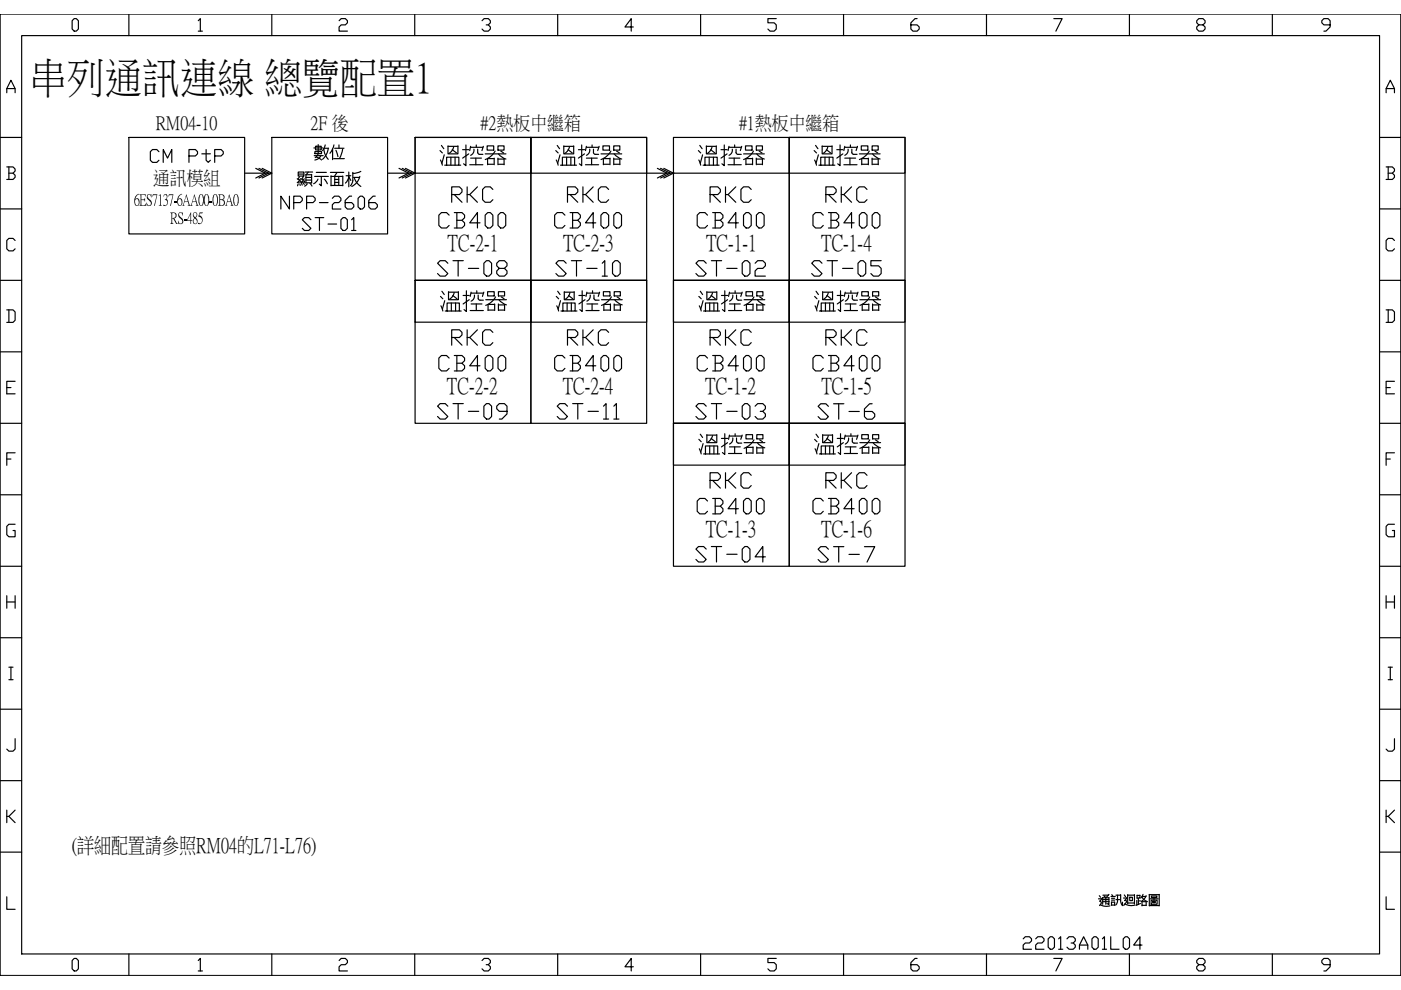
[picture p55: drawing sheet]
<svg xmlns="http://www.w3.org/2000/svg" width="297mm" height="210mm" viewBox="0 0 297 210" stroke-linecap="round" stroke-linejoin="round" font-family="sans-serif">
<defs><g id="words">
<g font-size="19.4">
<text x="85.7" y="71.6">溫控器</text>
<text x="110.1" y="71.6">溫控器</text>
<text x="140.4" y="71.6">溫控器</text>
<text x="165.1" y="71.6">溫控器</text>
<text x="140.4" y="102">溫控器</text>
<text x="165.1" y="102">溫控器</text>
</g>
<g font-size="19">
<text x="85.4" y="40.6">溫控器</text>
<text x="110.1" y="40.6">溫控器</text>
<text x="140.4" y="40.6">溫控器</text>
<text x="164.7" y="40.6">溫控器</text>
</g>
<text font-size="9" x="6.2" y="19.3">串列通訊連線 總覽配置1</text>
<g font-size="6.6">
<text x="91.7" y="59.6">ST-08</text>
<text x="117.1" y="59.6">ST-10</text>
<text x="146.8" y="59.6">ST-02</text>
<text x="171.1" y="59.6">ST-05</text>
<text x="91.7" y="90">ST-09</text>
<text x="117.1" y="90">ST-11</text>
<text x="146.8" y="90">ST-03</text>
<text x="172.5" y="90">ST-6</text>
<text x="146.8" y="120.3">ST-04</text>
<text x="172.5" y="120.3">ST-7</text>
</g>
<g font-size="6.2">
<text x="31" y="35.6">CM PtP</text>
<text x="215.9" y="202.5">22013A01L04</text>
</g>
<g font-size="4.9">
<text x="94.9" y="53.1">TC-2-1</text>
<text x="119.4" y="53.1">TC-2-3</text>
<text x="149.7" y="53.1">TC-1-1</text>
<text x="174.1" y="53.1">TC-1-4</text>
<text x="94.8" y="83.4">TC-2-2</text>
<text x="119.3" y="83.4">TC-2-4</text>
<text x="149.5" y="83.4">TC-1-2</text>
<text x="174.2" y="83.4">TC-1-5</text>
<text x="149.6" y="113.7">TC-1-3</text>
<text x="174.1" y="113.7">TC-1-6</text>
</g>
<text font-size="4.5" x="15.2" y="180.7">(詳細配置請參照RM04的L71-L76)</text>
<g font-size="4.1">
<text x="33" y="27.4">RM04-10</text>
<text x="65.8" y="27.4">2F 後</text>
<text x="101.9" y="27.4">#2熱板中繼箱</text>
<text x="156.7" y="27.4">#1熱板中繼箱</text>
<text x="32.4" y="39.1">通訊模組</text>
</g>
<g font-size="3.4">
<text x="28.4" y="43.4">6ES7137-6AA00-0BA0</text>
<text x="36.1" y="47.3">RS-485</text>
</g>
</g></defs>
<g fill="none" stroke="#000" stroke-width=".25">
<path d="M1.4 19.7v-.9l.9-1.8 .9 1.8v.9M1.4 18.8h1.8M4.6 7.5h287.9v194.8h-287.9zM15.7 3.9h.5l.4 .5v1.8l-.4 .4h-.5l-.4-.4v-1.8zM27.3 3v4.5M42 4.4l.5-.5v2.7M42 6.6h.9M57.6 3v4.5M71.9 4.4l.4-.5h.9l.5 .5v.4l-.5 .5h-.9l-.4 .4v.9h1.8M87.9 3v4.5M102.2 4.4l.4-.5h.9l.5 .5v.4l-.5 .5h-.4M103.5 5.3l.5 .4v.5l-.5 .4h-.9l-.4-.4"/>
<path d="M118.2 3v4.5M134.3 5.7h-1.8l1.3-1.8v2.7M148.5 3v4.5M164.6 3.9h-1.8v.9h1.3l.5 .5v.9l-.5 .4h-.8l-.5-.4M178.8 3v4.5M194.4 3.9h-.4l-.9 .9v1.4l.5 .4h.8l.5-.4v-.5l-.5-.4h-1.3M209.2 3v4.5M223.4 3.9h1.8l-1.3 2.7M239.5 3v4.5M254.2 5.3l-.5-.5v-.4l.5-.5h.9l.4 .5v.4l-.4 .5h-.9l-.5 .4v.5l.5 .4h.9l.4-.4v-.5l-.4-.4M269.8 3v4.5M282 5.3h-1.3l-.5-.5v-.4l.5-.5h.9l.4 .5v1.3l-.9 .9h-.4"/>
<path d="M293.9 19.7v-.9l.9-1.8 .9 1.8v.9M293.9 18.8h1.8M297 3v203.8M.1 29.1h4.5M1.4 35.4h1.4l.4 .4v.5l-.4 .4M1.9 36.7h.9l.4 .5v.4l-.4 .4h-1.4M1.9 35.4v2.6M292.5 29.1h4.5M293.9 35.4h1.3l.5 .4v.5l-.5 .4M294.3 36.7h.9l.5 .5v.4l-.5 .4h-1.3M294.3 35.4v2.6M.1 44.3h4.5"/>
<path d="M.1 59.4h4.5M3.2 51l-.4-.5h-.9l-.5 .5v1.8l.5 .4h.9l.4-.4M292.5 44.3h4.5M292.5 59.4h4.5M295.7 51l-.5-.5h-.9l-.4 .5v1.8l.4 .4h.9l.5-.4M.1 74.6h4.5M1.4 65.7h1.4l.4 .4v1.8l-.4 .5h-1.4M1.9 65.7v2.7M292.5 74.6h4.5M293.9 65.7h1.3l.5 .4v1.8l-.5 .5h-1.3M294.3 65.7v2.7M.1 89.8h4.5"/>
<path d="M1.4 82.2h.9M1.4 97.3h.9M3.2 80.8h-1.8v2.7h1.8M3.2 96h-1.8v2.7M292.5 89.8h4.5M293.9 82.2h.9M293.9 97.3h.9M295.7 80.8h-1.8v2.7h1.8M295.7 96h-1.8v2.7M.1 104.9h4.5M3.2 111.2h-1.3l-.5 .4v1.8l.5 .4h1.3v-1.3h-.4M292.5 104.9h4.5"/>
<path d="M295.7 111.2h-1.4l-.4 .4v1.8l.4 .4h1.4v-1.3h-.5M.1 120.1h4.5M.1 135.2h4.5M1.4 126.3v2.7M1.4 127.6h1.8M3.2 126.3v2.7M292.5 120.1h4.5M292.5 135.2h4.5M293.9 127.6h1.8M293.9 126.3v2.7M295.7 126.3v2.7M.1 150.4h4.5"/>
<path d="M1.9 141.5h.9M1.9 144.1h.9M2.3 141.5v2.6M3.2 156.6v2.2l-.4 .5h-.9l-.5-.5M292.5 150.4h4.5M294.3 141.5h.9M294.3 144.1h.9M294.8 141.5v2.6M295.7 156.6v2.2l-.5 .5h-.9l-.4-.5M.1 165.5h4.5M1.4 171.8v2.6M1.9 173.1l1.3 1.3"/>
<path d="M3.2 171.8l-1.3 1.3h-.5M292.5 165.5h4.5M293.9 171.8v2.6M294.3 173.1l1.4 1.3M295.7 171.8l-1.4 1.3h-.4M.1 180.7h4.5M1.4 190.1v2.7h1.8M292.5 180.7h4.5M293.9 190.1v2.7h1.8M15.7 203.2h.5l.4 .5v1.7l-.4 .5h-.5l-.4-.5v-1.7zM27.3 202.3v4.5M42 203.7l.5-.5v2.7"/>
<path d="M42 205.9h.9M57.6 202.3v4.5M71.9 203.7l.4-.5h.9l.5 .5v.4l-.5 .4h-.9l-.4 .5v.9h1.8M87.9 202.3v4.5M102.2 203.7l.4-.5h.9l.5 .5v.4l-.5 .4h-.4M103.5 204.5l.5 .5v.4l-.5 .5h-.9l-.4-.5M118.2 202.3v4.5M134.3 205h-1.8l1.3-1.8v2.7M148.5 202.3v4.5M164.6 203.2h-1.8v.9h1.3l.5 .4v.9l-.5 .5h-.8l-.5-.5M178.8 202.3v4.5M194.4 203.2h-.4l-.9 .9v1.3l.5 .5h.8l.5-.5v-.4l-.5-.5h-1.3"/>
<path d="M209.2 202.3v4.5M223.4 203.2h1.8l-1.3 2.7M239.5 202.3v4.5M254.2 204.5l-.5-.4v-.4l.5-.5h.9l.4 .5v.4l-.4 .4h-.9l-.5 .5v.4l.5 .5h.9l.4-.5v-.4l-.4-.5M269.8 202.3v4.5M282 204.5h-1.3l-.5-.4v-.4l.5-.5h.9l.4 .5v1.3l-.9 .9h-.4"/>
</g>
<!-- layer: 0 -->
<g fill="none" stroke="#000" stroke-width=".25">
<path d="M27.3 29.1h24.6v20.5h-24.6zM51.9 36.7h5.7M54.2 35.7l2.1 1-2.1 1M54.9 35.7l2 1-2 1M55.6 35.7l2 1-2 1M57.6 29.1h24.6v20.5h-24.6zM63 37.9l.5 .3M63.2 36.5h1.2v.8h-1.2zM63.2 39l-.1 .4M63.3 36.9h1.1M63.5 37.5l-.3 .5M63.6 39v.3"/>
<path d="M63.7 37.9l-.5 .7M63.7 38.3l.2 .5M63.8 38.5l-.8 .2M63.9 37.9l.4 .3M63.9 38.8l.2 .5M64.3 38.8l.2 .3M64.3 37.5l-.3 .5M64.5 38.3l.1 .5M64.5 37.9l-.5 .7M64.6 38.5l-.7 .2M64.7 36.5h1.6M64.9 38.8h1.2"/>
<path d="M64.9 37.1h1.2M64.9 37v1.8M64.9 38.2h1.2M64.9 37.6h1.2M65.1 39l-.5 .5M65.4 36.5l-.5 .6M65.7 38.9l.4 .6M66.1 37v1.8M66.5 31.4h1.9M66.6 33h1.9M66.7 37.4h2.9M66.8 32.1h1.4v.5h-1.4z"/>
<path d="M66.9 31h1.2v.8h-1.2zM67 33.3l1.2 .6M67.1 36.6h2.1M67.4 38l-.3 .6-.6 .4M67.5 32.6l-.7 .8M67.5 30.7v1.9M68 33a1.58 1.58 0 0 1-1.2 .9M68.1 37.5v1.9l-.4-.4M68.7 31.6l.3 1.4 .6 .8M68.7 31.4h1M68.8 38l.6 1M69 30.7l-.6 1.2"/>
<path d="M69.6 31.4a3.6 3.6 0 0 1-1.2 2.4M70 36.6h2.9M70.2 37.3v2.1M70.2 37.4h2.5M70.2 39.3h2.5M70.5 31.6v2.3M70.7 33.6h2.3M70.8 30.7l-.4 1.1-.5 .7M70.9 31.4h2M71 37.4v1.9M71 38.7h.8M71 38h.8"/>
<path d="M71.2 31.9l.5 1.3M71.5 36.6l-.6 .8M71.8 37.4v1.9M71.9 30.7v.7M72.6 31.6l-.6 2M72.7 37.3v2.1M73.4 37.3h1M73.9 37.4l-.2 .8-.5 .6M74 36.5v3.1M74 37.5l.4 .8M74.8 36.6a3.7 3.7 0 0 1-.3 2.6l-.2 .2M74.9 37.6h1.3"/>
<path d="M75.2 37.8l.6 1.2 .7 .5M76.3 37.4l-.6 1.3-1.1 .8M76.5 36.3l-.6 .3-1.1 .2M88 29.1h24.6v30.3h-24.6zM112.6 29.1h24.5v30.3h-24.5zM142.8 29.1h24.5v30.3h-24.5zM167.3 29.1h24.6v30.3h-24.6zM61.4 41.6v2.7l-1.9-2.7v2.7M62.3 43h1.3l.5-.5v-.5l-.5-.4h-1.3v2.7M65 43h1.4l.4-.5v-.5l-.4-.4h-1.4v2.7M65.9 46.6l-.4-.5h-1l-.4 .5 1.8 1.8-.4 .5h-1l-.4-.5M66.8 46.1h1.8"/>
<path d="M67.7 43h1.9M67.7 46.1v2.8M69.6 47.5h1.8M70.5 42l.4-.4h.9l.5 .4v.5l-.5 .5h-.9l-.4 .4v.9h1.8M72.7 46.1h.5l.4 .5v1.8l-.4 .5h-.5l-.4-.5v-1.8zM74.6 41.6h-.5l-.9 .9v1.4l.4 .4h1l.4-.4v-.5l-.4-.4h-1.4M74.6 46.6l.4-.5v2.8M74.6 48.9h.9M75.9 42l.5-.4h.4l.5 .4v1.9l-.5 .4h-.4l-.5-.4zM79.6 41.6h-.5l-.9 .9v1.4l.4 .4h1l.4-.4v-.5l-.4-.4h-1.4M88 59.4h24.6v30.4h-24.6zM95.2 45.6l-.5-.5h-1.1l-.6 .5v2.2l.6 .5h1.1l.5-.5"/>
<path d="M96.9 46.7h1.1l.5 .6v.5l-.5 .5h-1.7M96.9 45.1v3.2M101.8 47.3h-2.2l1.6-2.2v3.2M102.9 45.6l.5-.5h.6l.5 .5v2.2l-.5 .5h-.6l-.5-.5zM105.6 45.6l.5-.5h.6l.5 .5v2.2l-.5 .5h-.6l-.5-.5zM112.6 59.4h24.5v30.4h-24.5zM119.8 45.6l-.6-.5h-1.1l-.5 .5v2.2l.5 .5h1.1l.6-.5M121.4 46.7h1.1l.5 .6v.5l-.5 .5h-1.6M121.4 45.1v3.2M126.3 47.3h-2.2l1.7-2.2v3.2M127.4 45.6l.6-.5h.5l.5 .5v2.2l-.5 .5h-.5l-.6-.5zM130.1 45.6l.6-.5h.5l.6 .5v2.2l-.6 .5h-.5l-.6-.5z"/>
<path d="M142.8 59.4h24.5v30.4h-24.5zM150 45.6l-.5-.5h-1.1l-.6 .5v2.2l.6 .5h1.1l.5-.5M151.6 46.7h1.1l.6 .6v.5l-.6 .5h-1.6M151.6 45.1v3.2M156.6 47.3h-2.2l1.6-2.2v3.2M157.6 45.6l.6-.5h.5l.6 .5v2.2l-.6 .5h-.5l-.6-.5zM160.4 45.6l.5-.5h.6l.5 .5v2.2l-.5 .5h-.6l-.5-.5zM167.3 59.4h24.6v30.4h-24.6zM174.6 45.6l-.6-.5h-1.1l-.5 .5v2.2l.5 .5h1.1l.6-.5M176.2 46.7h1.1l.5 .6v.5l-.5 .5h-1.7M176.2 45.1v3.2M181.1 47.3h-2.2l1.6-2.2v3.2"/>
<path d="M182.2 45.6l.5-.5h.6l.5 .5v2.2l-.5 .5h-.6l-.5-.5zM185.5 45.1h.5l.5 .5v2.2l-.5 .5h-.5l-.6-.5v-2.2zM95.2 75.9l-.5-.5h-1.1l-.6 .5v2.2l.6 .5h1.1l.5-.5M96.9 77h1.1l.5 .6v.5l-.5 .5h-1.7M96.9 75.4v3.2M101.8 77.6h-2.2l1.6-2.2v3.2M102.9 75.9l.5-.5h.6l.5 .5v2.2l-.5 .5h-.6l-.5-.5zM105.6 75.9l.5-.5h.6l.5 .5v2.2l-.5 .5h-.6l-.5-.5zM119.8 75.9l-.6-.5h-1.1l-.5 .5v2.2l.5 .5h1.1l.6-.5M121.4 77h1.1l.5 .6v.5l-.5 .5h-1.6M121.4 75.4v3.2M126.3 77.6h-2.2l1.7-2.2v3.2"/>
<path d="M127.4 75.9l.6-.5h.5l.5 .5v2.2l-.5 .5h-.5l-.6-.5zM130.1 75.9l.6-.5h.5l.6 .5v2.2l-.6 .5h-.5l-.6-.5zM150 75.9l-.5-.5h-1.1l-.6 .5v2.2l.6 .5h1.1l.5-.5M151.6 77h1.1l.6 .6v.5l-.6 .5h-1.6M151.6 75.4v3.2M156.6 77.6h-2.2l1.6-2.2v3.2M157.6 75.9l.6-.5h.5l.6 .5v2.2l-.6 .5h-.5l-.6-.5zM160.4 75.9l.5-.5h.6l.5 .5v2.2l-.5 .5h-.6l-.5-.5zM174.6 75.9l-.6-.5h-1.1l-.5 .5v2.2l.5 .5h1.1l.6-.5M176.2 77h1.1l.5 .6v.5l-.5 .5h-1.7M176.2 75.4v3.2M181.1 77.6h-2.2l1.6-2.2v3.2"/>
<path d="M182.2 75.9l.5-.5h.6l.5 .5v2.2l-.5 .5h-.6l-.5-.5zM184.9 75.9l.6-.5h.5l.5 .5v2.2l-.5 .5h-.5l-.6-.5zM142.8 89.8h24.5v30.3h-24.5zM167.3 89.8h24.6v30.3h-24.6zM150 106.2l-.5-.5h-1.1l-.6 .5v2.2l.6 .6h1.1l.5-.6M151.6 107.3h1.1l.6 .6v.5l-.6 .6h-1.6M151.6 105.7v3.3M156.6 107.9h-2.2l1.6-2.2v3.3M157.6 106.2l.6-.5h.5l.6 .5v2.2l-.6 .6h-.5l-.6-.6zM160.4 106.2l.5-.5h.6l.5 .5v2.2l-.5 .6h-.6l-.5-.6zM174.6 106.2l-.6-.5h-1.1l-.5 .5v2.2l.5 .6h1.1l.6-.6M176.2 107.3h1.1l.5 .6v.5l-.5 .6h-1.7"/>
<path d="M176.2 105.7v3.3M181.1 107.9h-2.2l1.6-2.2v3.3M182.2 106.2l.5-.5h.6l.5 .5v2.2l-.5 .6h-.6l-.5-.6zM185.5 105.7h.5l.5 .5v2.2l-.5 .6h-.5l-.6-.6v-2.2z"/>
</g>
<g fill="none" stroke="#000" stroke-width=".25">
<path d="M232.9 190.6h.7M233.1 189.9l.2 .3M233.3 191.8l1.2 .4 .8-.1M233.6 190.5l-.4 .6a.36 .36 0 0 1 .3 .2 .36 .36 0 0 1-.1 .4l-.3 .3M233.8 190.3v1.4M233.8 191.2h1.3M233.8 190.4h1.3M233.8 190.7h1.3M233.8 189.8h1.2M234.4 190.4v1.3M235.1 189.6l-.7 .7-.3-.3M235.1 190.3v1.5l-.4-.2"/>
<path d="M235.6 190.1h.8M235.7 191.2v.8M235.7 191.3h.6M235.7 191.9h.6M235.7 190.8h.6M235.7 190.5h.6M235.7 189.7l.3 .4M236.3 191.2v.8M236.6 189.8h1M236.6 190.7h.8M236.9 189.8v1.4l-.4 .7M237.6 190.9l.1 .6 .3 .5v-.7"/>
<path d="M237.6 189.7v1.2M238.2 190.4h.7M238.4 189.7l.2 .4M238.5 190.9h.3v.3l-.5 .8M238.5 191.7l1.3 .3 .8-.1M238.9 190.3l-.5 .7M239.1 189.7v1.9M239.1 191.5h1.4M239.1 189.8h1.4M239.5 190.2h.6v.8h-.6zM240.5 189.7v2M241 190.9v1"/>
<path d="M241.1 189.8v.7M241.1 189.9h.6M241.4 191h.4M241.4 190.5v1.3M241.7 189.8v.6h-.6M241.8 191.6l-.9 .4M242.1 190.2l.5 .6 .7 .4M242.1 191.2h.9M242.1 191.1v.9h.9M242.1 192v.1M242.2 190.1h.8M242.3 189.6l-.4 .8"/>
<path d="M243 189.9l-.4 .7-.6 .5M243 191.1v.9M243.7 189.6v2.5M243.7 189.7h2.1M243.7 192h2.1M243.8 190.6h1.8M244.1 190.8h1.2v.9h-1.2zM244.1 190h1.2v.3h-1.2zM244.4 191.1v.3h.5v-.3h-.5M244.7 190.3v.5M245.8 189.6v2.5"/>
</g>
<path d="M0 3h297v203.8h-297z" fill="none" stroke="#000" stroke-width=".21"/>
<use href="#words"/>
</svg>
